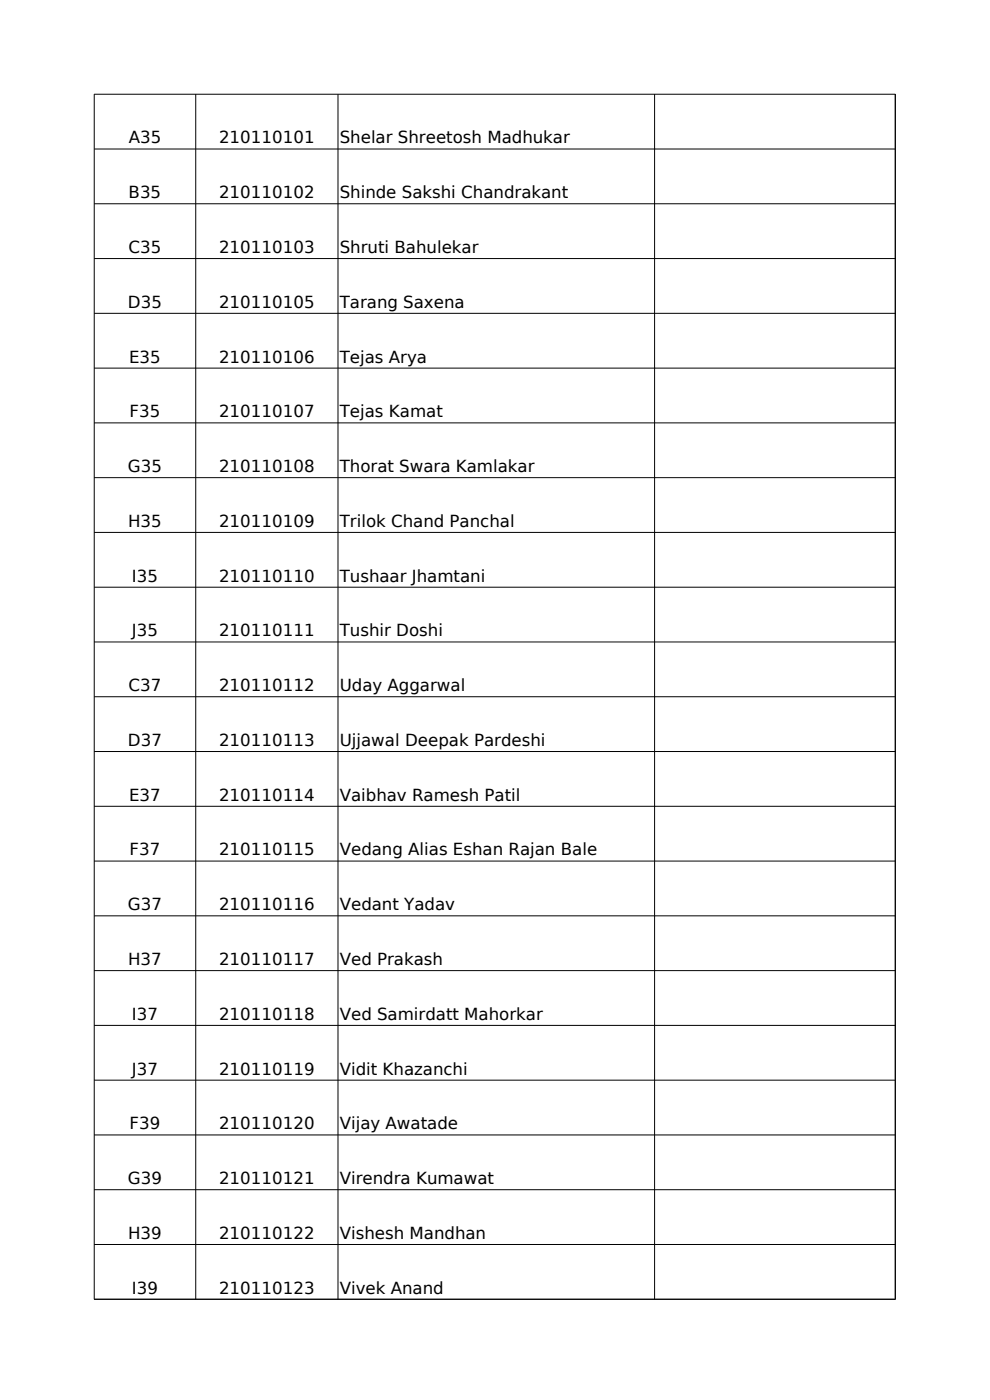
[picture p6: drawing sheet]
<svg xmlns="http://www.w3.org/2000/svg" width="210mm" height="297mm" viewBox="0 0 210 297" stroke-linecap="round" stroke-linejoin="round" font-family="sans-serif">
<defs><g id="words">
<g font-size="3.5">
<text x="27.3" y="30.4">A35</text>
<text x="46.5" y="30.4">210110101</text>
<text x="72.1" y="30.4">Shelar Shreetosh Madhukar</text>
<text x="27.3" y="42.1">B35</text>
<text x="46.5" y="42.1">210110102</text>
<text x="72.1" y="42.1">Shinde Sakshi Chandrakant</text>
<text x="27.3" y="53.7">C35</text>
<text x="46.5" y="53.7">210110103</text>
<text x="72.1" y="53.7">Shruti Bahulekar</text>
<text x="27.1" y="65.3">D35</text>
<text x="46.5" y="65.3">210110105</text>
<text x="72.1" y="65.3">Tarang Saxena</text>
<text x="27.4" y="76.9">E35</text>
<text x="46.5" y="76.9">210110106</text>
<text x="72.1" y="76.9">Tejas Arya</text>
<text x="27.5" y="88.5">F35</text>
<text x="46.5" y="88.5">210110107</text>
<text x="72.1" y="88.5">Tejas Kamat</text>
<text x="27.1" y="100.2">G35</text>
<text x="46.5" y="100.2">210110108</text>
<text x="72.1" y="100.2">Thorat Swara Kamlakar</text>
<text x="27.2" y="111.8">H35</text>
<text x="46.5" y="111.8">210110109</text>
<text x="72.1" y="111.8">Trilok Chand Panchal</text>
<text x="28" y="123.4">I35</text>
<text x="46.5" y="123.4">210110110</text>
<text x="72.1" y="123.4">Tushaar Jhamtani</text>
<text x="28" y="135">J35</text>
<text x="46.5" y="135">210110111</text>
<text x="72.1" y="135">Tushir Doshi</text>
<text x="27.3" y="146.6">C37</text>
<text x="46.5" y="146.6">210110112</text>
<text x="72.1" y="146.6">Uday Aggarwal</text>
<text x="27.1" y="158.3">D37</text>
<text x="46.5" y="158.3">210110113</text>
<text x="72.1" y="158.3">Ujjawal Deepak Pardeshi</text>
<text x="27.4" y="169.9">E37</text>
<text x="46.5" y="169.9">210110114</text>
<text x="72.1" y="169.9">Vaibhav Ramesh Patil</text>
<text x="27.5" y="181.5">F37</text>
<text x="46.5" y="181.5">210110115</text>
<text x="72.1" y="181.5">Vedang Alias Eshan Rajan Bale</text>
<text x="27.1" y="193.1">G37</text>
<text x="46.5" y="193.1">210110116</text>
<text x="72.1" y="193.1">Vedant Yadav</text>
<text x="27.2" y="204.7">H37</text>
<text x="46.5" y="204.7">210110117</text>
<text x="72.1" y="204.7">Ved Prakash</text>
<text x="28" y="216.3">I37</text>
<text x="46.5" y="216.3">210110118</text>
<text x="72.1" y="216.3">Ved Samirdatt Mahorkar</text>
<text x="28" y="228">J37</text>
<text x="46.5" y="228">210110119</text>
<text x="72.1" y="228">Vidit Khazanchi</text>
<text x="27.5" y="239.6">F39</text>
<text x="46.5" y="239.6">210110120</text>
<text x="72.1" y="239.6">Vijay Awatade</text>
<text x="27.1" y="251.2">G39</text>
<text x="46.5" y="251.2">210110121</text>
<text x="72.1" y="251.2">Virendra Kumawat</text>
<text x="27.2" y="262.8">H39</text>
<text x="46.5" y="262.8">210110122</text>
<text x="72.1" y="262.8">Vishesh Mandhan</text>
<text x="28" y="274.4">I39</text>
<text x="46.5" y="274.4">210110123</text>
<text x="72.1" y="274.4">Vivek Anand</text>
</g>
</g></defs>
<g fill="none" stroke="#000" stroke-width=".21">
<path d="M41.5 20v255.7M71.7 20v255.7M138.9 20v255.7M189.9 20v255.7M189.9 20h-169.9v255.7M20 31.6h169.9M20 43.2h169.9M20 54.9h169.9M20 66.5h169.9M20 78.1h169.9M20 89.7h169.9M20 101.3h169.9"/>
<path d="M20 113h169.9M20 124.6h169.9M20 136.2h169.9M20 147.8h169.9M20 159.4h169.9M20 171.1h169.9M20 182.7h169.9M20 194.3h169.9M20 205.9h169.9M20 217.5h169.9M20 229.2h169.9M20 240.8h169.9"/>
<path d="M20 252.4h169.9M20 264h169.9M20 275.6h169.9"/>
</g>
<use href="#words"/>
</svg>
